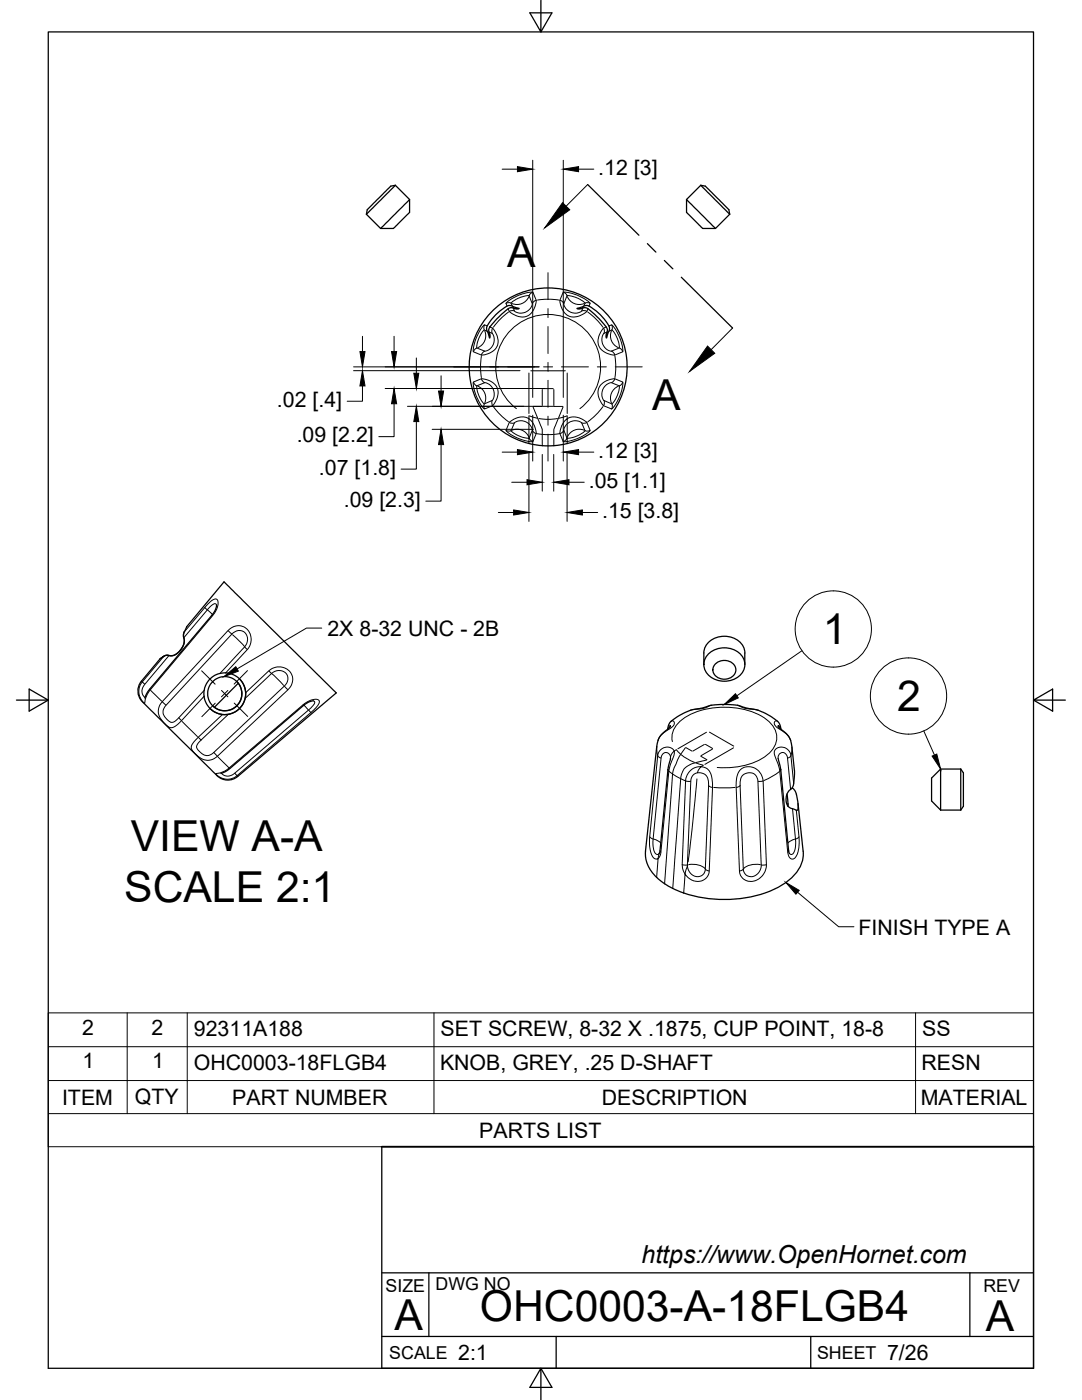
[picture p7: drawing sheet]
<svg xmlns="http://www.w3.org/2000/svg" width="216mm" height="279mm" viewBox="0 0 216 279" stroke-linecap="round" stroke-linejoin="round" font-family="sans-serif">
<defs><g id="words">
<g font-size="8.5">
<text x="101.2" y="53.2">A</text>
<text x="130.1" y="81.9">A</text>
<text x="164.2" y="128.6">1</text>
<text x="179" y="142">2</text>
<text x="26.1" y="169.7">VIEW A-A</text>
<text x="24.8" y="180">SCALE 2:1</text>
<text x="95.8" y="263.7">OHC0003-A-18FLGB4</text>
<text x="78.7" y="265.3">A</text>
<text x="196.7" y="265.7">A</text>
</g>
<text font-size="5" x="128" y="252.1">https://www.OpenHornet.com</text>
<g font-size="4.3">
<text x="119.4" y="34.9">.12 [3]</text>
<text x="55.3" y="81.2">.02 [.4]</text>
<text x="59.2" y="88.2">.09 [2.2]</text>
<text x="63.6" y="94.7">.07 [1.8]</text>
<text x="119.4" y="91.3">.12 [3]</text>
<text x="68.6" y="101.1">.09 [2.3]</text>
<text x="117.5" y="97.3">.05 [1.1]</text>
<text x="120.1" y="103.4">.15 [3.8]</text>
<text x="65.3" y="126.9">2X 8-32 UNC - 2B</text>
<text x="171.3" y="186.5">FINISH TYPE A</text>
<text x="16.4" y="206.5">2</text>
<text x="30.2" y="206.5">2</text>
<text x="38.7" y="206.7">92311A188</text>
<text x="87.9" y="206.8">SET SCREW, 8-32 X .1875, CUP POINT, 18-8</text>
<text x="184" y="206.8">SS</text>
<text x="16.5" y="213.2">1</text>
<text x="30.4" y="213.2">1</text>
<text x="38.7" y="213.5">OHC0003-18FLGB4</text>
<text x="87.8" y="213.5">KNOB, GREY, .25 D-SHAFT</text>
<text x="183.9" y="213.5">RESN</text>
<text x="12.4" y="220.5">ITEM</text>
<text x="26.9" y="220.4">QTY</text>
<text x="46.3" y="220.5">PART NUMBER</text>
<text x="120.1" y="220.5">DESCRIPTION</text>
<text x="183.7" y="220.5">MATERIAL</text>
<text x="95.6" y="227.1">PARTS LIST</text>
<text x="91.4" y="271.4">2:1</text>
<text x="177" y="271.4">7/26</text>
</g>
<g font-size="3.5">
<text x="76.9" y="257.8">SIZE</text>
<text x="86.9" y="257.4">DWG NO</text>
<text x="196.2" y="257.8">REV</text>
<text x="77.7" y="271.2">SCALE</text>
<text x="163" y="271.2">SHEET</text>
</g>
</g></defs>
<!-- layer: Visible -->
<g fill="none" stroke="#000" stroke-width=".25">
<path d="M78.9 37l-5.8 5.8M78.9 37l-.9 .1-2.8 2.8-1.9 1.9-.2 1M78.9 37l2.8 2.8M81.7 39.8v2.6l-.1 .1-3.1 3.1h-2.6M81.7 39.8l-5.8 5.8M137 39.8v2.6l.1 .1 3.1 3.1h2.6M137 39.8l5.8 5.8M139.8 37l5.8 5.8M139.8 37l.9 .1 2.8 2.8 1.9 1.9 .2 1M139.8 37l-2.8 2.8M73.1 42.8l2.8 2.8M145.6 42.8l-2.8 2.8"/>
<path d="M98.9 62.8l.6-.5a5.1 5.1 0 0 1 2.2-1.3l1.9 .6a1.39 1.39 0 0 1-1.4-.2 4 4 0 0 0-2.3 1.4l-1.2 1.3a3.8 3.8 0 0 0-1.2 1.9l.1 .3a1.06 1.06 0 0 1 .1 1.2l-.2-.9a1.73 1.73 0 0 1 .2-2.4zM115.1 61.6l.6-.2a2.01 2.01 0 0 1 2.1-.2 10.5 10.5 0 0 1 3.8 4.1v.5l-.6 1.7a1.5 1.5 0 0 1 .2-1.5 4.2 4.2 0 0 0-1.5-2.2l-1.2-1.2a3.5 3.5 0 0 0-1.9-1.2h-.2a1.24 1.24 0 0 1-1.3 .2zM36.7 126.1l-.1 .5a3.4 3.4 0 0 1-.2 2.6 2.67 2.67 0 0 1-3.3 1.6l-1.2 .7 .2-.1a2.04 2.04 0 0 1 2.2-.5 3.3 3.3 0 0 0 2.3-4.2l.7-1.6 7.4-9 22.4 22.2-19.7 16.7a3.4 3.4 0 0 1-4.8-.9l-13.5-13.3a4.3 4.3 0 0 1-1.6-3.1l.4-1.2 .3-.6 3.7-4.4M43.2 120.8a3.4 3.4 0 0 1-.9 1.9l-12.5 14.9-.9 1.7M47.2 136a3.4 3.4 0 0 1 .1 4.8 3.4 3.4 0 0 1-4.9 .1M47.5 136.4l-4.7 4.8M47.8 135.5a4.2 4.2 0 0 1 0 5.9 4.2 4.2 0 0 1-5.9 0M62.5 139.9a3.5 3.5 0 0 0-1.9 .9l-14.8 12.6-.8 .6-.9 .4M141.1 130.8a4.6 4.6 0 0 1 7.2 .5 3.1 3.1 0 0 1-2.2 4.4 4.3 4.3 0 0 1-5.6-2.4 2.84 2.84 0 0 1 .6-2.5zM142.9 132.4a2.41 2.41 0 0 1 3.9 1.3 2.34 2.34 0 0 1-2.3 1.9 2.34 2.34 0 0 1-2.3-1.9l.1-.5zM148.6 130.3v2.3M148.6 130.3a3.9 3.9 0 0 0-4.9-3.3 3.6 3.6 0 0 0-3.3 3.3v2.3"/>
<path d="M133.3 145.5a2.36 2.36 0 0 1 1.4-2.2 12.4 12.4 0 0 1 5.8-2.1 14.3 14.3 0 0 1 9 .2 10 10 0 0 1 5.9 2.9l.4 1.2M133.8 144.9l-.7 .7a4.1 4.1 0 0 0-2.1 3.4l-2.2 20.9a7.4 7.4 0 0 0 3.8 6.5 23.9 23.9 0 0 0 23.7 .1 7.2 7.2 0 0 0 4-6.6M133.8 151.3l-.5 2.3-1.6 16.1-.2 .6M155.3 144.9l.6 .7a4.1 4.1 0 0 1 2.1 3.4l.5 5.8a3.7 3.7 0 0 1-.7 2.7 2.42 2.42 0 0 0-.2 3.7l1.3 .5a.47 .47 0 0 0 .4-.7l-.1-.8a3.8 3.8 0 0 0-1.1-2.9M155.3 151.3l.5 2.3 1.6 16.1 .1 .6M157 158.5l.2 2.3M187.7 153.5l-1.8 1.8v4.6l1.8 1.8M187.7 153.5v8.2M187.7 153.5h4M191.7 153.5v8.2M191.7 153.5l.5 .7v6.7l-.5 .8M157.2 160.4v.5"/>
<path d="M159.2 160.4l1.1 9.5M187.7 161.7h4"/>
<circle cx="109.4" cy="73.2" r="15.8"/>
<circle cx="44.8" cy="138.5" r="3.4"/>
<circle cx="44.8" cy="138.4" r="4.2"/>
</g>
<!-- layer: Visible Narrow -->
<g fill="none" stroke="#000" stroke-width=".2">
<path d="M105.5 59.2a2.57 2.57 0 0 1-3.3 1.4M106.3 58.3l-.4 .3-.3 .4M107 59.9l-.5 .3-.3 .4M107.3 59.9l2.4-.2 1.8 .2M111.8 59.9l.4 .3 .3 .4M112.4 58.3l.5 .3 .2 .4M113.2 59.2a2.57 2.57 0 0 0 3.3 1.4M94.4 76.3l1.7-.7a3.3 3.3 0 0 1 3.3 2.6 4.5 4.5 0 0 1-1.1 2.8l-1.6 .6a8.3 8.3 0 0 1-2.3-5.3zM94.5 76.3l.2 .4 .4 .3M95.1 69.5l-.4 .2-.2 .5M95.1 77l1.6-.6a2.29 2.29 0 0 1 1.5 3.5l-1.6 .7a5.2 5.2 0 0 1-1.5-3.6zM95.4 77.1a2.57 2.57 0 0 1 1.3 3.3"/>
<path d="M96.1 71.1l-.2 1.8 .2 2.5M96.1 75.6l.2 .5 .4 .3M96.7 64.9l-.2 .4 .1 .5M96.7 70.1l-.4 .3-.2 .4M96.7 66a2.57 2.57 0 0 1-1.3 3.4M97.2 65l-.5-.2a8.1 8.1 0 0 0-2.2 5.4l1.6 .7a3.4 3.4 0 0 0 3.3-2.4 4.2 4.2 0 0 0-1.1-3l-.6-.2M97.2 66.1l-.6-.2a5.2 5.2 0 0 0-1.5 3.5M97.6 66.3l.6 .2a2.29 2.29 0 0 1-1.5 3.6l-1.6-.7M98.2 80l-.1 .4 .2 .5M98.3 65.5l-.2 .5 .1 .5M101.2 61.1l-.2-.5a8.1 8.1 0 0 1 5.3-2.3l.7 1.6a3.5 3.5 0 0 1-2.4 3.3 4.3 4.3 0 0 1-3-1l-.2-.6M101.5 62.3l-1.4 1.2-1.6 1.8"/>
<path d="M102 60.5l-.5-.1-.5 .1M102.2 61.1l-.2-.6a5.3 5.3 0 0 1 3.6-1.5l.6 1.6a2.29 2.29 0 0 1-3.5 1.5l-.3-.6M102.6 62.1l-.5-.1-.4 .1M105.5 74.4v8.1M105.9 74h6.9M108.2 77.7v3.2M108.3 77.6h2.1M110.5 77.7v3.2M113.2 74.4v8.1M116.1 62.1l.5-.1 .5 .1M116.5 61.1l.2-.6a5.3 5.3 0 0 0-3.6-1.5l-.6 1.6a2.29 2.29 0 0 0 3.6 1.5l.2-.6M116.8 60.5l.5-.1 .4 .1"/>
<path d="M117.3 62.3l1.4 1.2 1.6 1.8M117.5 61.1l.3-.5a8.1 8.1 0 0 0-5.4-2.3l-.7 1.6a3.5 3.5 0 0 0 2.4 3.3 4.3 4.3 0 0 0 3-1l.2-.6M119.9 76.8a4.2 4.2 0 0 1 2.8-1.2l1.5 .6a8.1 8.1 0 0 1-2.2 5.4l-1.6-.6a3.4 3.4 0 0 1-.7-4zM120.5 65.5l.1 .5-.1 .5M120.5 80l.1 .4-.1 .5M120.6 77.1l.4-.3 .9-.4 1.7 .6a5.2 5.2 0 0 1-1.5 3.6l-1.6-.7-.2-.3a2.38 2.38 0 0 1 .3-2.5zM121.5 65l.5-.2a8.1 8.1 0 0 1 2.2 5.4l-1.5 .7a3.4 3.4 0 0 1-3.3-2.4 4.2 4.2 0 0 1 1-3l.6-.2M121.5 66.1l.6-.2a5.2 5.2 0 0 1 1.5 3.5l-1.6 .7a2.29 2.29 0 0 1-1.5-3.6l.6-.2M122 66a2.57 2.57 0 0 0 1.4 3.4M122 70.1l.4 .3 .3 .4M122.1 64.9l.1 .4-.1 .5M122.7 75.6l-.3 .5-.4 .3"/>
<path d="M122.7 71.1l.2 1.8-.2 2.5M123.4 77.1a2.57 2.57 0 0 0-1.4 3.3M123.6 69.5l.4 .2 .2 .5M124.2 76.3l-.2 .4-.4 .3M96.6 80.6l-.1 .5 .2 .5M98.5 81.2l1.6 1.8 1.4 1.2M101 85.9l.5 .1h.5M101.7 84.3l.4 .2 .5-.1M102.2 85.8a2.57 2.57 0 0 1 3.3 1.3M105.5 83a.64 .64 0 0 0 .4 .9l.7 1.1 .4 1.3-.7 1.8-.3 .1a.36 .36 0 0 1-.5-.1 .36 .36 0 0 1 0-.5v-.1a5.6 5.6 0 0 1-3.5-1.5M105.5 84.8v2.4M105.5 87.5l.1-.1 .3 .5 .4 .2"/>
<path d="M105.5 84.6a2.28 2.28 0 0 0-2.8-.2l-.7 1.6M105.6 87.4l.6-1.5-.2-.7a1.48 1.48 0 0 1-.5-1.6 3.5 3.5 0 0 0-3.9 .7l-.6 1.6a8.3 8.3 0 0 0 4.5 2.2v.4M105.6 87.4l-.1 .1M105.7 83l1.5 .5M106.2 85.9l.3 .4 .5 .2M106.4 81.2l.9 2.2M106.4 81.1h1.7M107.1 86.5l1.1 .2M107.3 83.5l.5 1.2a3.6 3.6 0 0 1 .4 2M108.2 86.7v2.2M108.3 86.7h2.1M110.6 81.1h1.7"/>
<path d="M111.2 83.5l-1.8 .2-1.9-.2M111.4 83.5l-.2 .6a6.9 6.9 0 0 0-.7 4v.8M111.7 86.5l-1.1 .2M112.4 81.2l-.9 2.2M112.5 85.9l-.3 .4-.4 .2M112.8 83.9l.4-.3v.3a1.2 1.2 0 0 1-.5 1.3l-.2 .7 .7 1.6a.45 .45 0 0 1 0 .5 .45 .45 0 0 1-.5 .2l-.3-.1-.7-1.8 .4-1.3zM113.1 83l-1.6 .5M113.1 87.5l-.2 .4-.5 .2M113.2 87.4h-.1M113.2 84.8v2.4M113.2 83v.6a3.5 3.5 0 0 1 3.9 .7M113.2 84.6a2.28 2.28 0 0 1 2.9-.2l.6 1.6a5.6 5.6 0 0 1-3.5 1.5v-.1"/>
<path d="M115.7 81.6a10.5 10.5 0 0 0 1.4-15.4 10.5 10.5 0 0 0-15.5 0 10.5 10.5 0 0 0 1.4 15.4M116.5 85.8a2.57 2.57 0 0 0-3.3 1.3M117.1 84.3l-.5 .2-.5-.1M117.1 84.3l.7 1.6a8.1 8.1 0 0 1-4.6 2.2v.4M117.7 85.9l-.4 .1h-.5M120.3 81.2l-1.6 1.8-1.4 1.2M122.1 80.6l.1 .5-.1 .5M28.2 136l.2 .1M28.4 136.1l.5 .4M29.9 137.5l.1 .1M30.1 137.8l2.1 2.1M32.7 131l-4.3 5.1"/>
<path d="M33.7 130.8l-4.8 5.8a1.67 1.67 0 0 0 0 2.6M40.9 121.3l1.2-1.3a.81 .81 0 0 1 1.4-.1l-.1 1.1-.6 1.4-12.8 15.3a6.1 6.1 0 0 0-1.2 2.7 3.1 3.1 0 0 1-.4-4.3M40.9 121.3l-4.1 4.8M40.9 121.3l.4 .4M41.4 121.8l1 .8M42.3 122.7l.1 .1M43.2 120.8a.52 .52 0 0 0-.5-.3 .52 .52 0 0 0-.5 .3l-5.5 6.5M43.9 134.4l4.9-5.3a1.88 1.88 0 0 0 .6-1.9 1.88 1.88 0 0 0-1.5-1.4l-.7 .1-1 .7-13.1 14.2a1.81 1.81 0 0 0 .3 2.8 1.22 1.22 0 0 0 2.1-.2l5.2-5.6M45 134.3l4.3-4.6a2.73 2.73 0 0 0 .5-3.4 2.73 2.73 0 0 0-3.2-1.2l-1.1 .8-13.1 14.1a2.98 2.98 0 0 0 .5 4.5 1.47 1.47 0 0 0 2.5 .1l5.3-5.6M45.5 125.9l.7 .6M46.4 126.7l2.4 2.3M48.8 129.1l.5 .5"/>
<path d="M49 138.2l4.6-4.3a2.75 2.75 0 0 1 3.2-.6 2.75 2.75 0 0 1 1.6 2.8l-.3 .7-.7 .9-14 13.2a2.99 2.99 0 0 1-4.5-.5 1.43 1.43 0 0 1-.1-2.5l5.6-5.3M53.7 133.9l.5 .5M54.2 134.4a1.81 1.81 0 0 1 2.2-.5 1.81 1.81 0 0 1 1 2.1l-.7 .9-14 13.3a1.79 1.79 0 0 1-2.9-.2 1.19 1.19 0 0 1 .1-2.1l.2-.2M54.2 134.4l-5.3 5M54.2 134.4l2.4 2.4M56.8 137l.6 .6M62.5 139.9a.51 .51 0 0 1 .3 .5 .51 .51 0 0 1-.3 .4l-15.7 13.5a1.74 1.74 0 0 1-2.6 0M32.4 140.1l.7 .6M35.7 143.3l.5 .5M36.4 144l3 3M39.6 147.2l.5 .5M42.7 150.2l.7 .7"/>
<path d="M43.5 151.1l2.1 2.1M45.6 142.6l-5.5 5.1M45.7 153.3l14.8-12.6a3.1 3.1 0 0 1 3.1-1 1.54 1.54 0 0 1-.8 1.8l-15.5 13.3M45.7 153.3a5.3 5.3 0 0 1-2.7 1.1 3.1 3.1 0 0 0 4.3 .4M45.7 153.3l.2 .1M46.9 154.3l.4 .5M47.3 154.8l.1 .2M60.5 140.7l.1 .1M60.7 140.7l.8 .9M61.6 141.7l.4 .5M131.1 149.1l.1 1.6M131.2 150.8l-1.6 16.2a5.8 5.8 0 0 0 .9 4.3l.4 .2 .4-.2-.3 3.8"/>
<path d="M131.2 150.8a1.79 1.79 0 0 1 1.3-1.6 1.79 1.79 0 0 1 2 .7l-.1 .1a1.69 1.69 0 0 0-.6 1.3M131.2 150.8l.7 .5M133.3 153.6l.1 .3M133.3 145.3v.2M133.5 153.9l.7 .5M133.8 151.1a.95 .95 0 0 0-1.1-.9 .95 .95 0 0 0-.8 1.1l-1.6 17a2.15 2.15 0 0 0 .8 2.2l.4-.2M133.8 144.9l-.1-.1-.3 .6M133.8 151.1v.4M133.9 144a.44 .44 0 0 1 .6 0 .44 .44 0 0 1 0 .6l-.6 .7-1.2 .8a3.2 3.2 0 0 0-1.4 1.6M134.2 148a4.5 4.5 0 0 1 2.6-4.9 15.9 15.9 0 0 1 16 .4 4.1 4.1 0 0 1 1.1 6.4 12.8 12.8 0 0 1-9.6 3.3h-1.2M134.3 154.5l1.5 .9M134.9 149.6l-.4 .3v.9l-1 2.8-1.7 16.7-.5 1 .3-1.1"/>
<path d="M135 149.7l.8 .8M135.8 150.5l-1.3 2.7-.3 1.3-1.6 21.9M135.9 155.4l.9 .4M135.9 150.6l1.2 .9 1.5 .6M136.8 149.2l-.9 1.3M136.8 155.9h1M136.9 149.2l1.2 .7M137.7 153.9a2.78 2.78 0 0 1 2.2-.9l-.3 .4a1.5 1.5 0 0 1-1.1 1.1l-.4 .5-.2 .6-.7 17.3-.5 1.6a3.3 3.3 0 0 1-.6-1.9l.7-17 .3-.9zM138.7 152.2a3.2 3.2 0 0 0-2.9 3.2l-1.6 21.9M138.8 152.2l1.5 .5M139.1 155.4l-1.8 16.6M139.2 154.2a1.89 1.89 0 0 1 2.2 2.3l-.7 17a1.67 1.67 0 0 1-1.4 1.5 1.67 1.67 0 0 1-1.8-1.1l-.3-1.3"/>
<path d="M139.8 150.9l1.3 .7M140.3 152.7l-.4 .3a2.37 2.37 0 0 1 2.2 2.5l.1 1.6-.7 16.7a2.42 2.42 0 0 1-1.7 2.1 2.42 2.42 0 0 1-2.5-.8l-.6-.6-.3 3.7M140.5 148.6l-2.2 1.3M140.8 148.5l1.4 .9M141 146.1l-5.7 3.3M141 151.7l-2.1 .5M141.4 156.8l.7 .3M141.6 146.1l4.8 2.8M141.9 140.8l-1.4 .5-2.7 .5M142.2 149.5l-2.3 1.3M142.4 157.2h4.3M146.4 149.2l-5.7 3.3"/>
<path d="M147.2 140.8l1.3 .5 2.8 .5M147.7 156.8l-.8 .3M147.7 153.6a2.82 2.82 0 0 1 3-.3 2.82 2.82 0 0 1 1.6 2.6l.6 16.7a3.1 3.1 0 0 1-4.5 2.9 2.03 2.03 0 0 1-.8-1.7l-.7-17a4.6 4.6 0 0 1 .8-3.2zM148.2 154.7a1.75 1.75 0 0 1 1.9-.4 1.75 1.75 0 0 1 1.1 1.6l.7 16.7a1.95 1.95 0 0 1-1 2.1 1.95 1.95 0 0 1-2.2-.3l-.4-.9-.6-17.2a2.31 2.31 0 0 1 .5-1.6zM152.2 155.9h-.9M155.2 144a.49 .49 0 0 0-.7 .1 .49 .49 0 0 0 .2 .7l.2 .2a7.3 7.3 0 0 1 2.9 2.7M155.3 144.9l.1-.1 .2 .6M155.3 151.3a.96 .96 0 0 1 .9-1.1 .96 .96 0 0 1 .9 1.1l.7 6.2M155.5 154l-1.4 1-1.6 .8M155.8 145.3v.2M155.8 153.6l-.2 .3M157.8 150.8a1.78 1.78 0 0 0-1.3-1.6 1.78 1.78 0 0 0-2 .7v.6l1.1 3.1 1.6 16.5a1.06 1.06 0 0 0 1.2 1.3 5.4 5.4 0 0 0 1-4.4l-.5-5.3"/>
<path d="M157.8 150.8l.6 5.6M157.8 150.8l-.6 .5M158 149.1l-.1 1.6M129.7 167l.6 .4M130.4 167.5l.8 .3 .6 .4M131.7 169.7l.2 .4M136.2 172.6h.9M137.4 172.5a3.8 3.8 0 0 1 3.3 .9M140.8 173.5l.7 .3M148.3 173.5l-.7 .3M151.7 172.6a3.8 3.8 0 0 0-3.3 .8M152.9 172.6h-1"/>
<path d="M157.4 169.7l-.2 .4M158.1 161.4l.7 6.6a2.94 2.94 0 0 1-.7 2.5h-.3l-.3-.2M158.6 167.5l-.8 .3-.5 .4M159.4 167l-.6 .4"/>
</g>
<!-- layer: Titleblock -->
<path d="M76.2 228.9v44.2h130v-44.2M76.2 254h130M85.6 254v12.7M193.5 254v12.7M76.2 266.7h130M111 266.7v6.4M161.8 266.7v6.4" fill="none" stroke="#000" stroke-width=".25"/>
<path d="M76.2 228.9h130" fill="none" stroke="#000" stroke-width=".36"/>
<!-- layer: Border -->
<path d="M9.6 6.4h196.6v266.7h-196.6zM107.9 0v6.4l-2.2-3.8h4.4l-2.2 3.8M3.3 139.7h6.3l-3.8-2.2v4.4l3.8-2.2M206.2 139.7l3.8 2.2v-4.4l-3.8 2.2h6.4M107.9 273.1l2.2 3.8h-4.4l2.2-3.8v6.3" fill="none" stroke="#000" stroke-width=".25"/>
<!-- layer: Parts Lists -->
<path d="M9.6 202.1h196.6v26.8h-196.6zM9.6 215.6h196.6M9.6 208.9h196.6M25.4 202.1v20.2M37.4 202.1v20.2M86.6 202.1v20.2M182.7 202.1v20.2M9.6 222.3h196.6" fill="none" stroke="#000" stroke-width=".2"/>
<!-- layer: Leaders -->
<path d="M156.8 176.1l2.7 1.6-.7 .8z" fill="#000" stroke="#000" stroke-width=".2"/>
<path d="M159.2 178.1l8.1 6.9h3.1" fill="none" stroke="#000" stroke-width=".2"/>
<!-- layer: Section Lines -->
<path d="M117.3 36.8l10.2 10.1M129.2 48.6l1.7 1.7M132.6 52l1.7 1.7M136 55.3l10.2 10.2" fill="none" stroke="#000" stroke-width=".25"/>
<path d="M117.3 36.8l-4.3 4.3M146.2 65.5l-4.3 4.3" fill="none" stroke="#000" stroke-width=".2"/>
<path d="M112.2 40.4l1.5 1.5-5 3.6zM141.2 69.1l1.4 1.4-5 3.6z" fill="#000" stroke="#000" stroke-width=".2"/>
<!-- layer: Balloons -->
<g fill="none" stroke="#000" stroke-width=".2">
<circle cx="166.3" cy="125.5" r="7.6"/>
<circle cx="181.3" cy="138.9" r="7.6"/>
</g>
<!-- layer: 0 -->
<path d="M144.5 140.6l2.2-2.1 .6 .8zM186 150.9l.9-.4 .8 3z" fill="#000" stroke="#000" stroke-width=".2"/>
<path d="M160 129.9l-13 9M184.3 145.9l2.2 4.8" fill="none" stroke="#000" stroke-width=".2"/>
<!-- layer: Smart Centers -->
<g fill="none" stroke="#000" stroke-width=".2">
<path d="M109.3 54.4v5.4M90.6 73.2h5.3M97.7 73.2h1.8M101.3 73.2h5.4M108.5 73.2h1.8M109.3 61.6v1.8M109.3 65.2v5.3M109.3 72.3v1.8M109.3 75.9v5.4M112 73.2h5.4M119.2 73.2h1.8M122.8 73.2h5.3"/>
<path d="M109.3 83.1v1.8M109.3 86.6v5.4M40.2 133.9l2.7 2.6M44.2 137.8l1.3 1.3M45.5 137.8l-1.3 1.3M49.4 133.8l-2.7 2.7M42.9 140.3l-2.6 2.7M46.7 140.3l2.7 2.7"/>
</g>
<!-- layer: Hole Notes -->
<path d="M44.7 135l2.4-1.9 .5 .8z" fill="#000" stroke="#000" stroke-width=".2"/>
<path d="M64.2 125.3h-3l-13.9 8.2" fill="none" stroke="#000" stroke-width=".2"/>
<!-- layer: FD_Dimensions -->
<g fill="none" stroke="#000" stroke-width=".2">
<path d="M100.2 33.8h3.1M106.3 32v47.3M112.4 32v47.3M115.4 33.8h3.1M70.5 73.2h37.1M70.5 74h33.3M72.3 77v3.1h-3M72.3 67.1v3.1M76.9 77.5h31.8M78.6 67.1v3.1M83.1 71.4v3.1M88 75v3"/>
<path d="M78.6 80.6v6.5h-3M81.3 81.1h29.3M83.1 84.1v9.5h-3.1M86.2 85.7h20.2M88 88.7v11.3h-3M100.2 90.2h3.1M102.1 96.2h3.1M105.5 90.3v13.8M106.3 82.9v9.1M108.2 90.7v7.3M110.5 90.7v7.3M112.4 82.9v9.1"/>
<path d="M113.2 90.3v13.8M113.5 96.2h3.1M115.4 90.2h3.1M99.4 102.3h3.1M116.2 102.3h3.1"/>
</g>
<g fill="#000" stroke="#000" stroke-width=".2">
<path d="M103.3 33.3l3 .5-3 .5zM112.4 33.8l3-.5v1zM71.8 70.2h1l-.5 3zM72.3 74l.5 3h-1zM78.1 70.2h1l-.5 3zM82.6 74.5h1l-.5 3zM87.5 78h1l-.5 3.1zM78.6 77.5l.5 3.1h-1zM83.1 81.1l.5 3h-1zM88 85.7l.5 3h-1zM103.3 89.7l3 .5-3 .5zM105.2 95.7l3 .5-3 .6z"/>
<path d="M110.5 96.2l3-.5v1.1zM112.4 90.2l3-.5v1zM102.5 101.8l3 .5-3 .5zM113.2 102.3l3-.5v1z"/>
</g>
<use href="#words"/>
</svg>
